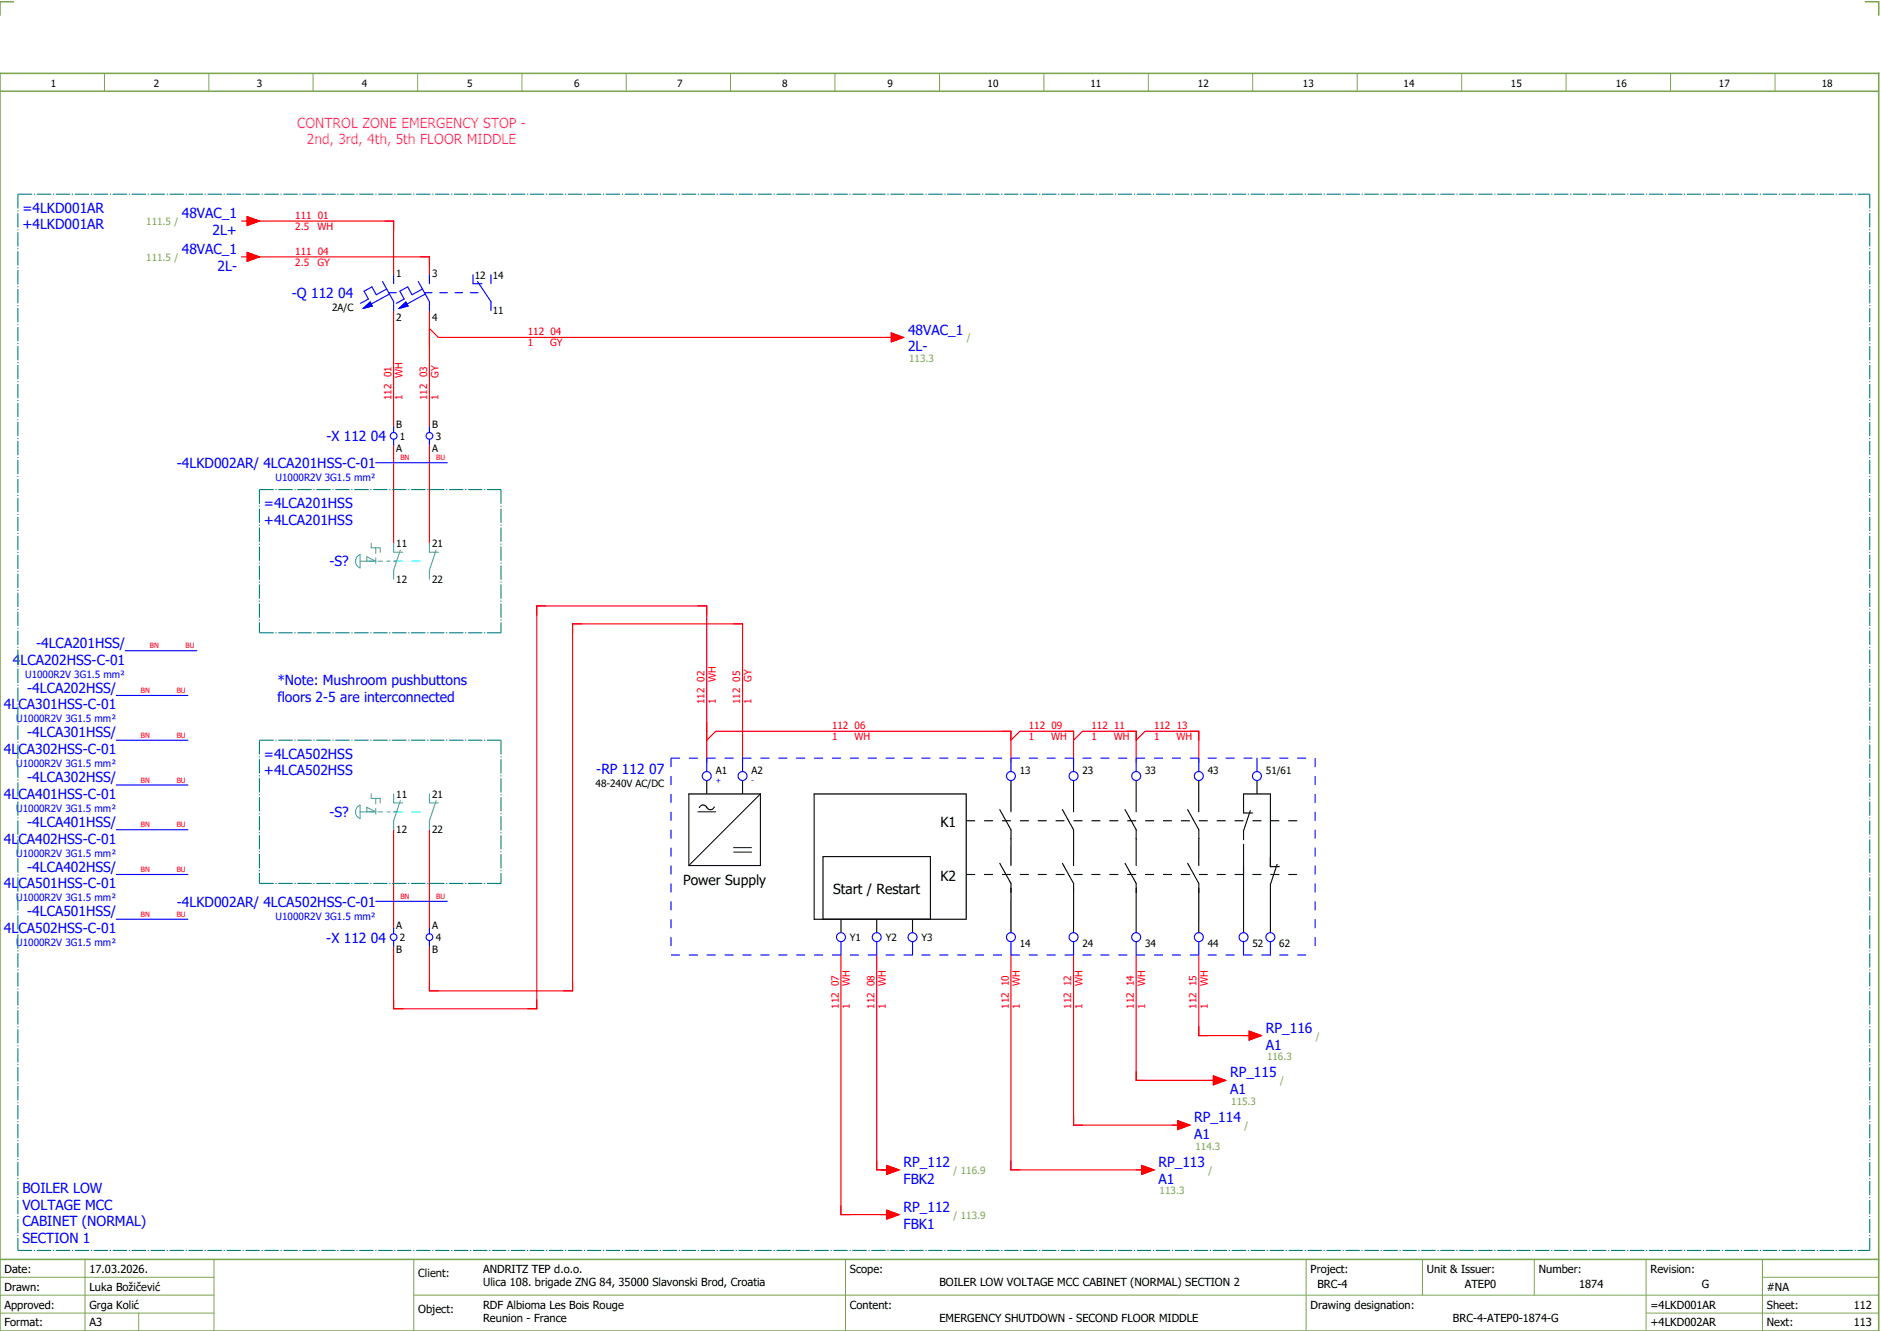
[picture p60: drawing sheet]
<svg xmlns="http://www.w3.org/2000/svg" width="421mm" height="297mm" viewBox="0 0 421 297" stroke-linecap="round" stroke-linejoin="round" font-family="sans-serif">
<defs><g id="words">
<g font-size="3.1" fill="#f0f">
<text x="66.4" y="28.5">CONTROL ZONE EMERGENCY STOP -</text>
<text x="68.6" y="32.3">2nd, 3rd, 4th, 5th FLOOR MIDDLE</text>
</g>
<g font-size="3.1" fill="#00f">
<text x="5" y="47.5">=4LKD001AR</text>
<text x="5" y="51.3">+4LKD001AR</text>
<text x="40.6" y="48.8">48VAC_1</text>
<text x="47.5" y="52.5">2L+</text>
<text x="40.6" y="56.8">48VAC_1</text>
<text x="48.6" y="60.5">2L-</text>
<text x="65.3" y="66.6">-Q 112 04</text>
<text x="203" y="74.8">48VAC_1</text>
<text x="203" y="78.5">2L-</text>
<text x="73" y="98.6">-X 112 04</text>
<text x="39.5" y="104.6">-4LKD002AR/ 4LCA201HSS-C-01</text>
<text x="59" y="113.5">=4LCA201HSS</text>
<text x="59" y="117.3">+4LCA201HSS</text>
<text x="73.7" y="126.5">-S?</text>
<text x="2.9" y="148.5">4LCA202HSS-C-01</text>
<text x="8.1" y="144.8">-4LCA201HSS/</text>
<text x="6.1" y="154.8">-4LCA202HSS/</text>
<text x="62" y="153">*Note: Mushroom pushbuttons</text>
<text x=".9" y="158.5">4LCA301HSS-C-01</text>
<text x="62" y="156.8">floors 2-5 are interconnected</text>
<text x="6.1" y="164.8">-4LCA301HSS/</text>
<text x=".9" y="168.5">4LCA302HSS-C-01</text>
<text x="59" y="169.5">=4LCA502HSS</text>
<text x="59" y="173.3">+4LCA502HSS</text>
<text x="133.3" y="173">-RP 112 07</text>
<text x=".9" y="178.5">4LCA401HSS-C-01</text>
<text x="6.1" y="174.8">-4LCA302HSS/</text>
<text x="6.1" y="184.8">-4LCA401HSS/</text>
<text x="73.7" y="182.5">-S?</text>
<text x=".9" y="188.5">4LCA402HSS-C-01</text>
<text x="6.1" y="194.8">-4LCA402HSS/</text>
<text x=".9" y="198.5">4LCA501HSS-C-01</text>
<text x="39.5" y="202.6">-4LKD002AR/ 4LCA502HSS-C-01</text>
<text x=".9" y="208.5">4LCA502HSS-C-01</text>
<text x="6.1" y="204.8">-4LCA501HSS/</text>
<text x="72.9" y="210.6">-X 112 04</text>
<text x="283" y="230.8">RP_116</text>
<text x="283" y="234.5">A1</text>
<text x="275" y="240.8">RP_115</text>
<text x="275" y="244.5">A1</text>
<text x="267" y="250.8">RP_114</text>
<text x="267" y="254.5">A1</text>
<text x="202" y="260.8">RP_112</text>
<text x="259" y="260.8">RP_113</text>
<text x="5" y="266.5">BOILER LOW</text>
<text x="202" y="264.5">FBK2</text>
<text x="259" y="264.5">A1</text>
<text x="5" y="270.3">VOLTAGE MCC</text>
<text x="5" y="274">CABINET (NORMAL)</text>
<text x="202" y="270.8">RP_112</text>
<text x="202" y="274.5">FBK1</text>
<text x="5" y="277.8">SECTION 1</text>
</g>
<g font-size="3.1">
<text x="210.2" y="184.8">K1</text>
<text x="152.7" y="197.8">Power Supply</text>
<text x="210.2" y="196.8">K2</text>
<text x="186.3" y="199.8">Start / Restart</text>
</g>
<g font-size="2.5">
<text x="1" y="284.4">Date:</text>
<text x="20" y="284.4">17.03.2026.</text>
<text x="93.5" y="285.4">Client:</text>
<text x="108" y="284.4">ANDRITZ TEP d.o.o.</text>
<text x="108" y="287.4">Ulica 108. brigade ZNG 84, 35000 Slavonski Brod, Croatia</text>
<text x="190" y="284.4">Scope:</text>
<text x="210" y="287.4">BOILER LOW VOLTAGE MCC CABINET (NORMAL) SECTION 2</text>
<text x="293" y="284.4">Project:</text>
<text x="294.5" y="287.9">BRC-4</text>
<text x="319" y="284.4">Unit &amp; Issuer:</text>
<text x="327.5" y="287.9">ATEP0</text>
<text x="344" y="284.4">Number:</text>
<text x="353" y="287.9">1874</text>
<text x="369" y="284.4">Revision:</text>
<text x="380.4" y="287.9">G</text>
<text x="1" y="288.4">Drawn:</text>
<text x="1" y="292.4">Approved:</text>
<text x="20" y="292.4">Grga Kolić</text>
<text x="20" y="288.4">Luka Božičević</text>
<text x="93.5" y="293.4">Object:</text>
<text x="108" y="292.4">RDF Albioma Les Bois Rouge</text>
<text x="190" y="292.4">Content:</text>
<text x="293" y="292.4">Drawing designation:</text>
<text x="369" y="292.4">=4LKD001AR</text>
<text x="395" y="292.4">Sheet:</text>
<text x="395" y="288.4">#NA</text>
<text x="414.4" y="292.4">112</text>
<text x="1" y="296.4">Format:</text>
<text x="20" y="296.4">A3</text>
<text x="108" y="295.4">Reunion - France</text>
<text x="210" y="295.4">EMERGENCY SHUTDOWN - SECOND FLOOR MIDDLE</text>
<text x="324.8" y="295.4">BRC-4-ATEP0-1874-G</text>
<text x="369" y="296.4">+4LKD002AR</text>
<text x="395" y="296.4">Next:</text>
<text x="414.4" y="296.4">113</text>
</g>
<g font-size="2.2">
<text x="11.4" y="19.4">1</text>
<text x="34.4" y="19.4">2</text>
<text x="57.4" y="19.4">3</text>
<text x="80.9" y="19.4">4</text>
<text x="104.4" y="19.4">5</text>
<text x="128.4" y="19.4">6</text>
<text x="151.4" y="19.4">7</text>
<text x="174.9" y="19.4">8</text>
<text x="198.4" y="19.4">9</text>
<text x="220.8" y="19.4">10</text>
<text x="243.8" y="19.4">11</text>
<text x="267.8" y="19.4">12</text>
<text x="291.3" y="19.4">13</text>
<text x="313.8" y="19.4">14</text>
<text x="337.8" y="19.4">15</text>
<text x="361.3" y="19.4">16</text>
<text x="384.3" y="19.4">17</text>
<text x="407.3" y="19.4">18</text>
<text x="88.6" y="61.9">1</text>
<text x="96.6" y="61.9">3</text>
<text x="106.2" y="62.3">12</text>
<text x="110.1" y="62.3">14</text>
<text x="74.2" y="69.5">2A/C</text>
<text x="88.6" y="71.6">2</text>
<text x="96.6" y="71.6">4</text>
<text x="110.1" y="70.2">11</text>
<text x="88.6" y="95.5">B</text>
<text x="96.6" y="95.5">B</text>
<text x="88.6" y="101">A</text>
<text x="89.4" y="98.3">1</text>
<text x="96.6" y="101">A</text>
<text x="97.4" y="98.3">3</text>
<text x="88.6" y="122.3">11</text>
<text x="96.6" y="122.3">21</text>
<text x="88.6" y="130.2">12</text>
<text x="96.6" y="130.2">22</text>
<text x="160" y="172.9">A1</text>
<text x="168" y="172.9">A2</text>
<text x="228" y="172.9">13</text>
<text x="242" y="172.9">23</text>
<text x="256" y="172.9">33</text>
<text x="270" y="172.9">43</text>
<text x="283" y="172.9">51/61</text>
<text x="88.6" y="178.3">11</text>
<text x="96.6" y="178.3">21</text>
<text x="133.2" y="175.9">48-240V AC/DC</text>
<text x="88.6" y="186.2">12</text>
<text x="96.6" y="186.2">22</text>
<text x="88.6" y="207.5">A</text>
<text x="96.6" y="207.5">A</text>
<text x="88.6" y="213">B</text>
<text x="89.4" y="210.3">2</text>
<text x="96.6" y="213">B</text>
<text x="97.4" y="210.3">4</text>
<text x="190" y="210.3">Y1</text>
<text x="198" y="210.3">Y2</text>
<text x="206" y="210.3">Y3</text>
<text x="228" y="211.6">14</text>
<text x="242" y="211.6">24</text>
<text x="256" y="211.6">34</text>
<text x="270" y="211.6">44</text>
<text x="280" y="211.6">52</text>
<text x="286" y="211.6">62</text>
</g>
<g font-size="2.2" fill="#7ca552">
<text x="32.7" y="50.3">111.5 /</text>
<text x="32.7" y="58.3">111.5 /</text>
<text x="216.1" y="76.3">/</text>
<text x="203.3" y="80.9">113.3</text>
<text x="294.2" y="232.3">/</text>
<text x="283.3" y="236.9">116.3</text>
<text x="286.2" y="242.3">/</text>
<text x="275.3" y="246.9">115.3</text>
<text x="267.3" y="256.9">114.3</text>
<text x="278.2" y="252.3">/</text>
<text x="213.2" y="262.3">/ 116.9</text>
<text x="270.2" y="262.3">/</text>
<text x="259.3" y="266.9">113.3</text>
<text x="213.2" y="272.3">/ 113.9</text>
</g>
<g font-size="2.2" fill="#f00">
<text x="66" y="48.9">111 01</text>
<text x="66" y="51.4">2.5</text>
<text x="71" y="51.4">WH</text>
<text x="66" y="56.9">111 04</text>
<text x="66" y="59.4">2.5</text>
<text x="71" y="59.4">GY</text>
<text x="118" y="74.9">112 04</text>
<text x="118" y="77.4">1</text>
<text x="123" y="77.4">GY</text>
<text x="87.5" y="89.4" transform="rotate(-90 87.5 89.4)">112 01</text>
<text x="90" y="89.4" transform="rotate(-90 90 89.4)">1</text>
<text x="90" y="84.4" transform="rotate(-90 90 84.4)">WH</text>
<text x="95.5" y="89.4" transform="rotate(-90 95.5 89.4)">112 03</text>
<text x="98" y="89.4" transform="rotate(-90 98 89.4)">1</text>
<text x="98" y="84.4" transform="rotate(-90 98 84.4)">GY</text>
<text x="160" y="152.4" transform="rotate(-90 160 152.4)">WH</text>
<text x="168" y="152.4" transform="rotate(-90 168 152.4)">GY</text>
<text x="157.5" y="157.4" transform="rotate(-90 157.5 157.4)">112 02</text>
<text x="160" y="157.4" transform="rotate(-90 160 157.4)">1</text>
<text x="165.5" y="157.4" transform="rotate(-90 165.5 157.4)">112 05</text>
<text x="168" y="157.4" transform="rotate(-90 168 157.4)">1</text>
<text x="186" y="162.9">112 06</text>
<text x="186" y="165.4">1</text>
<text x="191" y="165.4">WH</text>
<text x="230" y="162.9">112 09</text>
<text x="230" y="165.4">1</text>
<text x="235" y="165.4">WH</text>
<text x="244" y="162.9">112 11</text>
<text x="244" y="165.4">1</text>
<text x="249" y="165.4">WH</text>
<text x="258" y="162.9">112 13</text>
<text x="258" y="165.4">1</text>
<text x="263" y="165.4">WH</text>
<text x="190" y="220.4" transform="rotate(-90 190 220.4)">WH</text>
<text x="198" y="220.4" transform="rotate(-90 198 220.4)">WH</text>
<text x="228" y="220.4" transform="rotate(-90 228 220.4)">WH</text>
<text x="242" y="220.4" transform="rotate(-90 242 220.4)">WH</text>
<text x="256" y="220.4" transform="rotate(-90 256 220.4)">WH</text>
<text x="270" y="220.4" transform="rotate(-90 270 220.4)">WH</text>
<text x="187.5" y="225.4" transform="rotate(-90 187.5 225.4)">112 07</text>
<text x="190" y="225.4" transform="rotate(-90 190 225.4)">1</text>
<text x="195.5" y="225.4" transform="rotate(-90 195.5 225.4)">112 08</text>
<text x="198" y="225.4" transform="rotate(-90 198 225.4)">1</text>
<text x="225.5" y="225.4" transform="rotate(-90 225.5 225.4)">112 10</text>
<text x="228" y="225.4" transform="rotate(-90 228 225.4)">1</text>
<text x="239.5" y="225.4" transform="rotate(-90 239.5 225.4)">112 12</text>
<text x="242" y="225.4" transform="rotate(-90 242 225.4)">1</text>
<text x="253.5" y="225.4" transform="rotate(-90 253.5 225.4)">112 14</text>
<text x="256" y="225.4" transform="rotate(-90 256 225.4)">1</text>
<text x="267.5" y="225.4" transform="rotate(-90 267.5 225.4)">112 15</text>
<text x="270" y="225.4" transform="rotate(-90 270 225.4)">1</text>
</g>
<g font-size="2.2" fill="#00f">
<text x="61.6" y="107.5">U1000R2V 3G1.5 mm²</text>
<text x="5.6" y="151.4">U1000R2V 3G1.5 mm²</text>
<text x="3.6" y="161.4">U1000R2V 3G1.5 mm²</text>
<text x="3.6" y="171.4">U1000R2V 3G1.5 mm²</text>
<text x="3.6" y="181.4">U1000R2V 3G1.5 mm²</text>
<text x="3.6" y="191.4">U1000R2V 3G1.5 mm²</text>
<text x="3.6" y="201.4">U1000R2V 3G1.5 mm²</text>
<text x="61.6" y="205.5">U1000R2V 3G1.5 mm²</text>
<text x="3.6" y="211.4">U1000R2V 3G1.5 mm²</text>
</g>
<g font-size="1.6" fill="#f00">
<text x="89.5" y="102.9">BN</text>
<text x="97.5" y="102.9">BU</text>
<text x="33.5" y="144.9">BN</text>
<text x="41.5" y="144.9">BU</text>
<text x="31.5" y="154.9">BN</text>
<text x="39.5" y="154.9">BU</text>
<text x="31.5" y="164.9">BN</text>
<text x="39.5" y="164.9">BU</text>
<text x="31.5" y="174.9">BN</text>
<text x="39.5" y="174.9">BU</text>
<text x="31.5" y="184.9">BN</text>
<text x="39.5" y="184.9">BU</text>
<text x="31.5" y="194.9">BN</text>
<text x="39.5" y="194.9">BU</text>
<text x="89.5" y="200.9">BN</text>
<text x="97.5" y="200.9">BU</text>
<text x="31.5" y="204.9">BN</text>
<text x="39.5" y="204.9">BU</text>
</g>
<g font-size="1.6" fill="#00f">
<text x="160" y="175">+</text>
<text x="168" y="175">-</text>
</g>
</g></defs>
<path d="M0 16.4h420v281h-420zM3 .4h-3v3M417 .4h3v3M0 20.4h420M0 281.4h420" fill="none" stroke="#7ca552" stroke-width=".35"/>
<g fill="none" stroke="#7ca552" stroke-width=".22">
<path d="M23.4 16.5v4M46.7 16.4v4M70 16.4v4M93.4 16.4v4M116.7 16.5v4M140 16.4v4M163.3 16.4v4M186.7 16.4v4M210 16.4v4M233.4 16.4v4M256.7 16.4v4M280 16.5v4"/>
<path d="M303.4 16.4v4M326.8 16.4v4M350.1 16.4v4M373.5 16.4v4M396.8 16.4v4M0 285.4h47.8M0 293.4h47.8M19 281.4v16M31 293.4v4M47.8 281.4v16M47.8 289.4h-47.8M92.5 281.4v16"/>
<path d="M92.5 289.4h327.5M189 281.4v16M292 281.4v15.8M318 281.4v8M343 281.4v8M368 281.4v15.8M368 293.4h52M394 285.4h26M394 281.4v15.8"/>
</g>
<g fill="none" stroke="#f00" stroke-width=".25">
<path d="M54 49.4h1.2M54 57.4h1.2M55.2 48.4l2.8 1-2.8 1zM55.2 56.4l2.8 1-2.8 1zM56 49.4h32v12M56 57.4h40v4M88 69.4v26M96 69.4v26M96 73.4l2 2h102M199.2 74.4l2.8 1-2.8 1zM88 99.4v22M96 99.4v22"/>
<path d="M158 170.4v-35h-38v90h-32v-14M158 165.4l2-2h66v7M166 170.4v-31h-38v82h-32v-10M226 165.4l2-2h12v7M240 165.4l2-2h12v7M254 165.4l2-2h12v7M88 185.4v22M96 185.4v22M188 213.4v58h11M196 213.4v48h3M226 213.4v48h30M240 213.4v38h24"/>
<path d="M254 213.4v28h18M268 213.4v18h12M279.3 230.4l2.7 1-2.7 1zM263.3 250.4l2.7 1-2.7 1zM271.3 240.4l2.7 1-2.7 1zM198.3 270.4l2.7 1-2.7 1zM198.3 260.4l2.7 1-2.7 1zM255.2 260.4l2.8 1-2.8 1z"/>
</g>
<g fill="none" stroke="#00f" stroke-width=".25">
<path d="M81.2 68.9l1.5-1.4 .5 .9zM85.5 62.9l2.5 4.5v2M86.4 64.6l-2.3 1.3-1-1.8-1.7 1 1 1.7-1.8 1M86.9 65.4h1.7M87.1 65.7l-4.1 2.2M88 61.4v2M89.2 68.9l1.5-1.4 .5 .9zM93.5 62.9l2.5 4.5v2M94.4 64.6l-2.3 1.3-1-1.8-1.7 1 1 1.7-1.8 1M94.9 65.4h1.7M95.1 65.7l-4.1 2.2M96 61.4v2"/>
<path d="M98.3 65.4h1.7M101.7 65.4h1.7M105.2 65.4h1.7M105.8 61.4v2h1.9M106.7 62.9l3.1 4.5v2M109.7 61.4v2M88 95.4v1.2M88 98.1v1.3M96 95.4v1.2M96 98.1v1.3M84 103.4h16M26 155.4h16"/>
<path d="M28 145.4h16M26 165.4h16M26 175.4h16M158 169.4v3M166 169.4v3M226 169.4v3M240 169.4v3M254 169.4v3M268 169.4v3M281 169.4v3M26 185.4h16M26 195.4h16"/>
<path d="M26 205.4h16M84 201.4h16M88 207.4v1.2M88 210.1v1.3M96 207.4v1.2M96 210.1v1.3M188 210.4v3M196 210.4v3M204 210.4v3M226 210.4v3M240 210.4v3M254 210.4v3"/>
<path d="M268 210.4v3M278 210.4v3M284 210.4v3"/>
<circle cx="88" cy="97.4" r=".75"/>
<circle cx="96" cy="97.4" r=".75"/>
<circle cx="158" cy="173.4" r="1"/>
<circle cx="166" cy="173.4" r="1"/>
<circle cx="226" cy="173.4" r="1"/>
<circle cx="240" cy="173.4" r="1"/>
<circle cx="254" cy="173.4" r="1"/>
<circle cx="268" cy="173.4" r="1"/>
<circle cx="281" cy="173.4" r="1"/>
<circle cx="88" cy="209.4" r=".75"/>
<circle cx="96" cy="209.4" r=".75"/>
<circle cx="188" cy="209.4" r="1"/>
<circle cx="196" cy="209.4" r="1"/>
<circle cx="204" cy="209.4" r="1"/>
<circle cx="226" cy="209.4" r="1"/>
<circle cx="240" cy="209.4" r="1"/>
<circle cx="254" cy="209.4" r="1"/>
<circle cx="268" cy="209.4" r="1"/>
<circle cx="278" cy="209.4" r="1"/>
<circle cx="284" cy="209.4" r="1"/>
</g>
<g fill="#00f" stroke="#00f" stroke-width=".22">
<path d="M89.2 68.9l1.5-1.4 .5 .9z"/>
<path d="M81.2 68.9l1.5-1.4 .5 .9z"/>
</g>
<g fill="#f00" stroke="#f00" stroke-width=".22">
<path d="M279.3 230.4l2.7 1-2.7 1z"/>
<path d="M55.2 48.4l2.8 1-2.8 1z"/>
<path d="M55.2 56.4l2.8 1-2.8 1z"/>
<path d="M199.2 74.4l2.8 1-2.8 1z"/>
<path d="M198.3 270.4l2.7 1-2.7 1z"/>
<path d="M271.3 240.4l2.7 1-2.7 1z"/>
<path d="M263.3 250.4l2.7 1-2.7 1z"/>
<path d="M255.2 260.4l2.8 1-2.8 1z"/>
<path d="M198.3 260.4l2.7 1-2.7 1z"/>
</g>
<g fill="none" stroke="#000" stroke-width=".25">
<path d="M154 177.4h16v16h-16zM158 174.4v3M166 174.4v3M182 177.4h34v28h-34zM226 174.4v7M240 174.4v7M254 174.4v7M268 174.4v7M281 174.4v3M156.3 180.5a.9 .9 0 0 1 .9-.6 .9 .9 0 0 1 .8 .6M159.7 180.3a.9 .9 0 0 1-.9 .6 .9 .9 0 0 1-.8-.6M223.5 180.9l2.5 4.5v8"/>
<path d="M223.5 192.9l2.5 4.5v11M237.5 180.9l2.5 4.5v8M237.5 192.9l2.5 4.5v11M251.5 180.9l2.5 4.5v8M251.5 192.9l2.5 4.5v11M265.5 180.9l2.5 4.5v8M265.5 192.9l2.5 4.5v11M278 188.6v19.8M279.5 181.1l-1.5 4.5v2M280 181.6h-2v-4.2h6v16.2h2M284 197.6v10.8M285.5 193.1l-1.5 4.5"/>
<path d="M184 205.4v-14h24v14M188 205.4v3M196 205.4v3M204 205.4v3"/>
</g>
<path d="M216 183.4h74M216 195.4h74" fill="none" stroke="#000" stroke-width=".25" stroke-dasharray="2 2" stroke-linecap="butt"/>
<path d="M88 125.4h6M88 181.4h6" fill="none" stroke="#0ff" stroke-width=".25" stroke-dasharray="2 2" stroke-linecap="butt"/>
<path d="M150 169.4h144M150 169.4v44M294 169.4v44M150 213.4h144" fill="none" stroke="#00f" stroke-width=".25" stroke-dasharray="2 2" stroke-linecap="butt"/>
<g fill="none" stroke="#52a5a5" stroke-width=".25">
<path d="M79.8 124.4l.7-.5v3a1.61 1.61 0 0 1-.7-2.5zM80.5 125.4h3.5l-2-1v1M83 121.4v1h2v1M84 122.4v1.2M84 124.6v1.3M84.5 125.4h1M87.2 125.4h-.7M88 125.4h.8M88 121.4v2h2M89.5 122.9l-1.5 4.5v2M96 121.4v2h2M97.5 122.9l-1.5 4.5v2"/>
<path d="M83 177.4v1h2v1M84 178.4v1.2M88 177.4v2h2M89.5 178.9l-1.5 4.5v2M96 177.4v2h2M97.5 178.9l-1.5 4.5v2M79.8 180.4l.7-.5v3a1.61 1.61 0 0 1-.7-2.5zM80.5 181.4h3.5l-2-1v1M84 180.6v1.3M84.5 181.4h1M87.2 181.4h-.7M88 181.4h.8"/>
</g>
<path d="M4 43.4h414M4 43.4v236M418 43.4v236M58 109.4h54M58 109.4v32M112 109.4v32M58 141.4h54M58 165.4h54M58 165.4v32M112 165.4v32M58 197.4h54M4 279.4h414" fill="none" stroke="#007f7f" stroke-width=".25" stroke-dasharray="3.2 .4 .3 .4" stroke-linecap="butt"/>
<path d="M170 177.4l-16 16M156 181.4h4M164 190.4h4M164 189.4h4" fill="none" stroke="#000" stroke-width=".22"/>
<use href="#words"/>
</svg>
